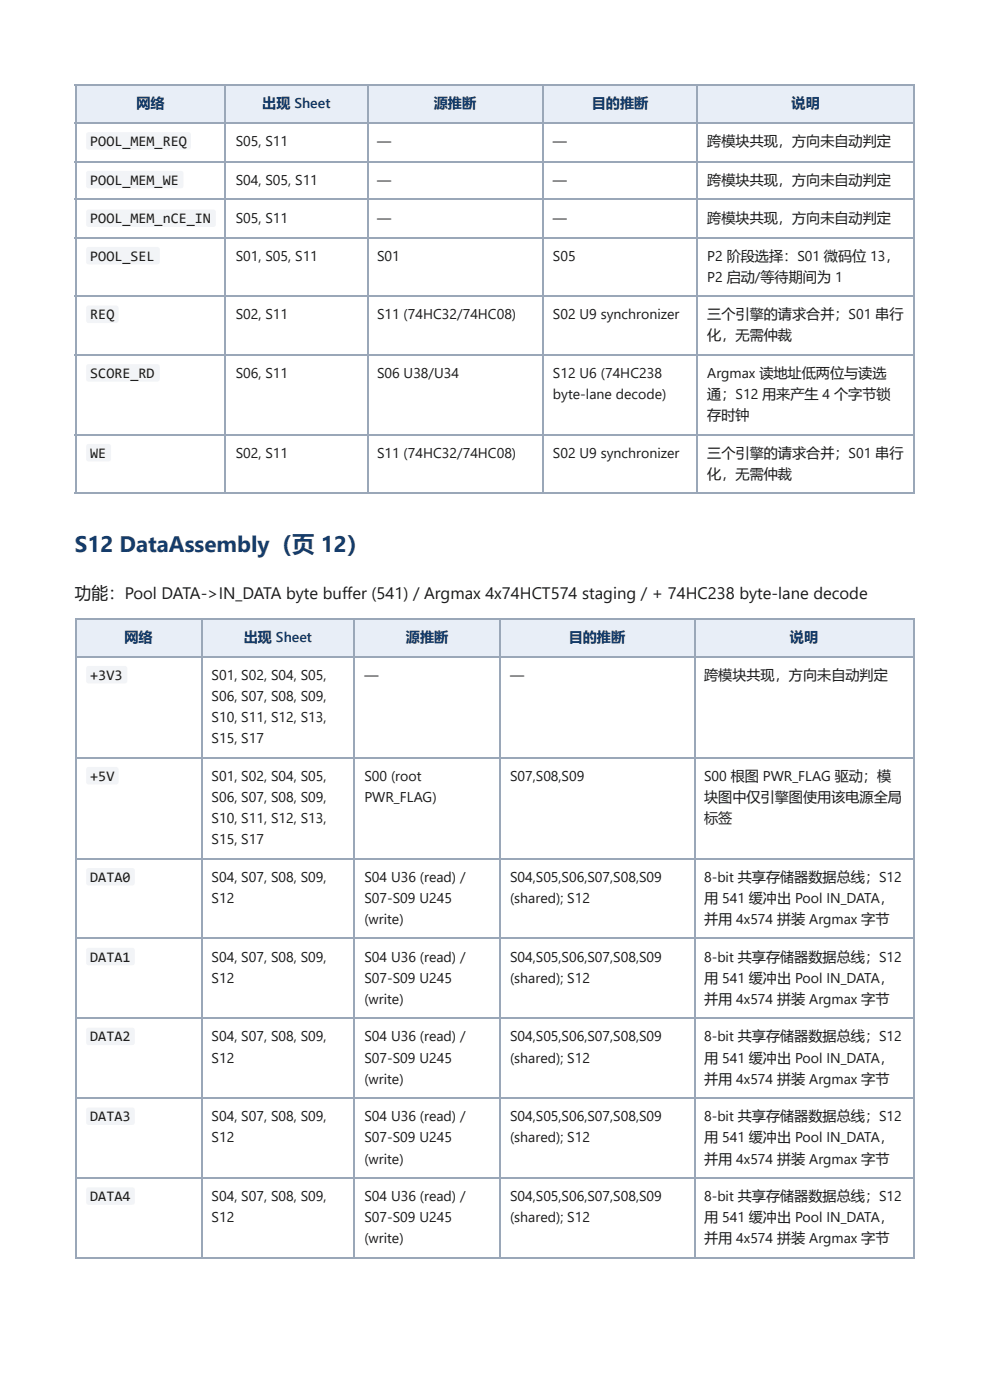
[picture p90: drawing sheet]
<svg xmlns="http://www.w3.org/2000/svg" width="210mm" height="297mm" viewBox="0 0 210 297" stroke-linecap="round" stroke-linejoin="round" font-family="sans-serif">
<defs><g id="words">
<text font-size="4.8" fill="#123f73" x="15.9" y="117.2">S12 DataAssembly（页 12）</text>
<text font-size="3.5" fill="#1a1a1a" x="15.9" y="127">功能：Pool DATA-&gt;IN_DATA byte buffer (541) / Argmax 4x74HCT574 staging / + 74HC238 byte-lane decode</text>
<g font-size="3.1" fill="#1a1a1a">
<text x="19.1" y="31">POOL_MEM_REQ</text>
<text x="19.1" y="39.2">POOL_MEM_WE</text>
<text x="19.1" y="47.4">POOL_MEM_nCE_IN</text>
<text x="19.1" y="55.3">POOL_SEL</text>
<text x="19.1" y="67.7">REQ</text>
<text x="19.1" y="80.2">SCORE_RD</text>
<text x="19.1" y="97.1">WE</text>
<text x="19.1" y="144.2">+3V3</text>
<text x="19.1" y="165.6">+5V</text>
<text x="19.1" y="187.1">DATA0</text>
<text x="19.1" y="204">DATA1</text>
<text x="19.1" y="220.9">DATA2</text>
<text x="19.1" y="237.9">DATA3</text>
<text x="19.1" y="254.8">DATA4</text>
</g>
<g font-size="3" fill="#0b2e59">
<text x="28.9" y="23">网络</text>
<text x="55.6" y="23">出现 Sheet</text>
<text x="92" y="23">源推断</text>
<text x="125.5" y="23">目的推断</text>
<text x="167.8" y="23">说明</text>
<text x="26.4" y="136.3">网络</text>
<text x="51.7" y="136.3">出现 Sheet</text>
<text x="86.1" y="136.3">源推断</text>
<text x="120.6" y="136.3">目的推断</text>
<text x="167.5" y="136.3">说明</text>
</g>
<g font-size="3" fill="#1a1a1a">
<text x="50" y="31">S05, S11</text>
<text x="79.9" y="31">—</text>
<text x="117.2" y="31">—</text>
<text x="149.9" y="31">跨模块共现，方向未自动判定</text>
<text x="50" y="39.2">S04, S05, S11</text>
<text x="79.9" y="39.2">—</text>
<text x="117.2" y="39.2">—</text>
<text x="149.9" y="39.2">跨模块共现，方向未自动判定</text>
<text x="50" y="47.4">S05, S11</text>
<text x="79.9" y="47.4">—</text>
<text x="117.2" y="47.4">—</text>
<text x="149.9" y="47.4">跨模块共现，方向未自动判定</text>
<text x="50" y="55.3">S01, S05, S11</text>
<text x="79.9" y="55.3">S01</text>
<text x="117.2" y="55.3">S05</text>
<text x="149.9" y="55.3">P2 阶段选择：S01 微码位 13，</text>
<text x="149.9" y="59.8">P2 启动/等待期间为 1</text>
<text x="50" y="67.7">S02, S11</text>
<text x="79.9" y="67.7">S11 (74HC32/74HC08)</text>
<text x="117.2" y="67.7">S02 U9 synchronizer</text>
<text x="149.9" y="67.7">三个引擎的请求合并；S01 串行</text>
<text x="149.9" y="72.2">化，无需仲裁</text>
<text x="50" y="80.2">S06, S11</text>
<text x="79.9" y="80.2">S06 U38/U34</text>
<text x="117.2" y="80.2">S12 U6 (74HC238</text>
<text x="149.9" y="80.2">Argmax 读地址低两位与读选</text>
<text x="117.2" y="84.7">byte-lane decode)</text>
<text x="149.9" y="84.7">通；S12 用来产生 4 个字节锁</text>
<text x="149.9" y="89.2">存时钟</text>
<text x="50" y="97.1">S02, S11</text>
<text x="79.9" y="97.1">S11 (74HC32/74HC08)</text>
<text x="117.2" y="97.1">S02 U9 synchronizer</text>
<text x="149.9" y="97.1">三个引擎的请求合并；S01 串行</text>
<text x="149.9" y="101.6">化，无需仲裁</text>
<text x="44.9" y="144.2">S01, S02, S04, S05,</text>
<text x="44.9" y="148.7">S06, S07, S08, S09,</text>
<text x="77.3" y="144.2">—</text>
<text x="108.1" y="144.2">—</text>
<text x="149.3" y="144.2">跨模块共现，方向未自动判定</text>
<text x="44.9" y="153.2">S10, S11, S12, S13,</text>
<text x="44.9" y="157.7">S15, S17</text>
<text x="44.9" y="165.6">S01, S02, S04, S05,</text>
<text x="77.3" y="165.6">S00 (root</text>
<text x="108.1" y="165.6">S07,S08,S09</text>
<text x="149.3" y="165.6">S00 根图 PWR_FLAG 驱动；模</text>
<text x="44.9" y="170.1">S06, S07, S08, S09,</text>
<text x="77.3" y="170.1">PWR_FLAG)</text>
<text x="149.3" y="170.1">块图中仅引擎图使用该电源全局</text>
<text x="44.9" y="174.6">S10, S11, S12, S13,</text>
<text x="44.9" y="179.1">S15, S17</text>
<text x="149.3" y="174.6">标签</text>
<text x="44.9" y="187.1">S04, S07, S08, S09,</text>
<text x="44.9" y="191.6">S12</text>
<text x="77.3" y="187.1">S04 U36 (read) /</text>
<text x="77.3" y="191.6">S07-S09 U245</text>
<text x="108.1" y="187.1">S04,S05,S06,S07,S08,S09</text>
<text x="108.1" y="191.6">(shared); S12</text>
<text x="149.3" y="187.1">8-bit 共享存储器数据总线；S12</text>
<text x="149.3" y="191.6">用 541 缓冲出 Pool IN_DATA，</text>
<text x="77.3" y="196.1">(write)</text>
<text x="149.3" y="196.1">并用 4x574 拼装 Argmax 字节</text>
<text x="44.9" y="204">S04, S07, S08, S09,</text>
<text x="77.3" y="204">S04 U36 (read) /</text>
<text x="108.1" y="204">S04,S05,S06,S07,S08,S09</text>
<text x="149.3" y="204">8-bit 共享存储器数据总线；S12</text>
<text x="44.9" y="208.5">S12</text>
<text x="77.3" y="208.5">S07-S09 U245</text>
<text x="108.1" y="208.5">(shared); S12</text>
<text x="149.3" y="208.5">用 541 缓冲出 Pool IN_DATA，</text>
<text x="77.3" y="213">(write)</text>
<text x="149.3" y="213">并用 4x574 拼装 Argmax 字节</text>
<text x="44.9" y="220.9">S04, S07, S08, S09,</text>
<text x="77.3" y="220.9">S04 U36 (read) /</text>
<text x="108.1" y="220.9">S04,S05,S06,S07,S08,S09</text>
<text x="149.3" y="220.9">8-bit 共享存储器数据总线；S12</text>
<text x="44.9" y="225.4">S12</text>
<text x="77.3" y="225.4">S07-S09 U245</text>
<text x="108.1" y="225.4">(shared); S12</text>
<text x="149.3" y="225.4">用 541 缓冲出 Pool IN_DATA，</text>
<text x="77.3" y="229.9">(write)</text>
<text x="149.3" y="229.9">并用 4x574 拼装 Argmax 字节</text>
<text x="44.9" y="237.9">S04, S07, S08, S09,</text>
<text x="77.3" y="237.9">S04 U36 (read) /</text>
<text x="108.1" y="237.9">S04,S05,S06,S07,S08,S09</text>
<text x="149.3" y="237.9">8-bit 共享存储器数据总线；S12</text>
<text x="44.9" y="242.4">S12</text>
<text x="77.3" y="242.4">S07-S09 U245</text>
<text x="108.1" y="242.4">(shared); S12</text>
<text x="149.3" y="242.4">用 541 缓冲出 Pool IN_DATA，</text>
<text x="77.3" y="246.9">(write)</text>
<text x="149.3" y="246.9">并用 4x574 拼装 Argmax 字节</text>
<text x="44.9" y="254.8">S04, S07, S08, S09,</text>
<text x="77.3" y="254.8">S04 U36 (read) /</text>
<text x="108.1" y="254.8">S04,S05,S06,S07,S08,S09</text>
<text x="149.3" y="254.8">8-bit 共享存储器数据总线；S12</text>
<text x="44.9" y="259.3">S12</text>
<text x="77.3" y="259.3">S07-S09 U245</text>
<text x="77.3" y="263.8">(write)</text>
<text x="108.1" y="259.3">(shared); S12</text>
<text x="149.3" y="259.3">用 541 缓冲出 Pool IN_DATA，</text>
<text x="149.3" y="263.8">并用 4x574 拼装 Argmax 字节</text>
</g>
</g></defs>
<g fill="#e8eef7">
<path d="M16.1 18.3h31.8v7.9h-31.8z"/>
<path d="M47.9 18.3h29.9v7.9h-29.9z"/>
<path d="M77.8 18.3h37.3v7.9h-37.3z"/>
<path d="M115.1 18.3h32.8v7.9h-32.8z"/>
<path d="M147.9 18.3h46v7.9h-46z"/>
</g>
<g fill="none" stroke="#9aa7b8" stroke-width=".26">
<path d="M15.9 18.1h178M16 18v86.8M47.8 18v86.8M77.9 18v86.8M115.2 18v86.8M147.8 18v86.8M15.9 26.1h178M15.9 34.3h178M15.9 42.2h178M15.9 50.4h178M15.9 62.8h178M15.9 75.3h178"/>
<path d="M15.9 92.2h178M15.9 104.6h178"/>
</g>
<path d="M193.8 18v86.8" fill="none" stroke="#9aa7b8" stroke-width=".25"/>
<g fill="#e8eef7">
<path d="M16.1 131.5h26.8v7.9h-26.8z"/>
<path d="M42.9 131.5h32.2v7.9h-32.2z"/>
<path d="M75.1 131.5h31v7.9h-31z"/>
<path d="M106.1 131.5h41v7.9h-41z"/>
<path d="M147.1 131.5h46.8v7.9h-46.8z"/>
</g>
<g fill="none" stroke="#9aa7b8" stroke-width=".26">
<path d="M15.9 131.4h178M15.9 139.3h178M16 131.2v135.8M42.7 131.2v135.8M75 131.2v135.8M106 131.2v135.8M147.2 131.2v135.8M15.9 160.7h178M15.9 182.2h178M15.9 199.1h178M15.9 216h178M15.9 233h178"/>
<path d="M15.9 249.9h178M15.9 266.8h178"/>
</g>
<path d="M193.8 131.2v135.8" fill="none" stroke="#9aa7b8" stroke-width=".25"/>
<g fill="#f2f4f7">
<path d="M18.4 28.2l.4-.2 21.3 .1 .4 .4v2.8l-.2 .3-.3 .1h-21.3l-.3-.1-.1-.4v-2.6z"/>
<path d="M18.4 36.4l.4-.2 19.7 .1 .4 .4v2.8l-.2 .3-.3 .2-19.7-.1-.3-.1-.1-.4v-2.6z"/>
<path d="M18.4 44.6l.4-.2 26.5 .1 .5 .4v2.8l-.2 .3-.4 .2-26.5-.1-.3-.1-.1-.4v-2.6z"/>
<path d="M18.4 52.5l.4-.1h14.6l.5 .4v2.9l-.2 .2-.4 .2h-14.6l-.3-.2-.1-.3v-2.7z"/>
<path d="M18.4 65l.4-.2 6 .1 .3 .5v2.8l-.5 .3h-6l-.3-.5v-2.6z"/>
<path d="M18.4 77.4l.4-.1h14.6l.5 .4v2.8l-.2 .3-.4 .2h-14.6l-.3-.2-.1-.4v-2.6z"/>
<path d="M18.4 94.3l.4-.1 4.5 .1 .2 .4v3l-.5 .2-4.5-.1-.2-.4v-2.7z"/>
<path d="M18.4 141.4l.4-.1h7.9l.3 .5-.1 2.9-.4 .3-7.9-.1-.3-.4v-2.7z"/>
<path d="M18.4 162.9l.4-.2 6 .1 .3 .4v2.9l-.5 .3h-6l-.3-.5v-2.7z"/>
<path d="M18.4 184.3l.4-.2 9.4 .1 .4 .5-.1 2.8-.5 .4-9.4-.1-.3-.5v-2.6z"/>
<path d="M18.4 201.2l.4-.1h9.4l.4 .5-.1 2.9-.5 .3-9.4-.1-.3-.4v-2.7z"/>
<path d="M18.4 218.2l.4-.2 9.4 .1 .4 .4-.1 2.9-.5 .3h-9.4l-.3-.5v-2.7z"/>
<path d="M18.4 235.1l.4-.2 9.4 .1 .4 .5-.1 2.8-.5 .4-9.4-.1-.3-.5v-2.6z"/>
<path d="M18.4 252l.4-.1h9.4l.4 .5-.1 2.9-.5 .3-9.4-.1-.3-.4v-2.7z"/>
</g>
<use href="#words"/>
</svg>
